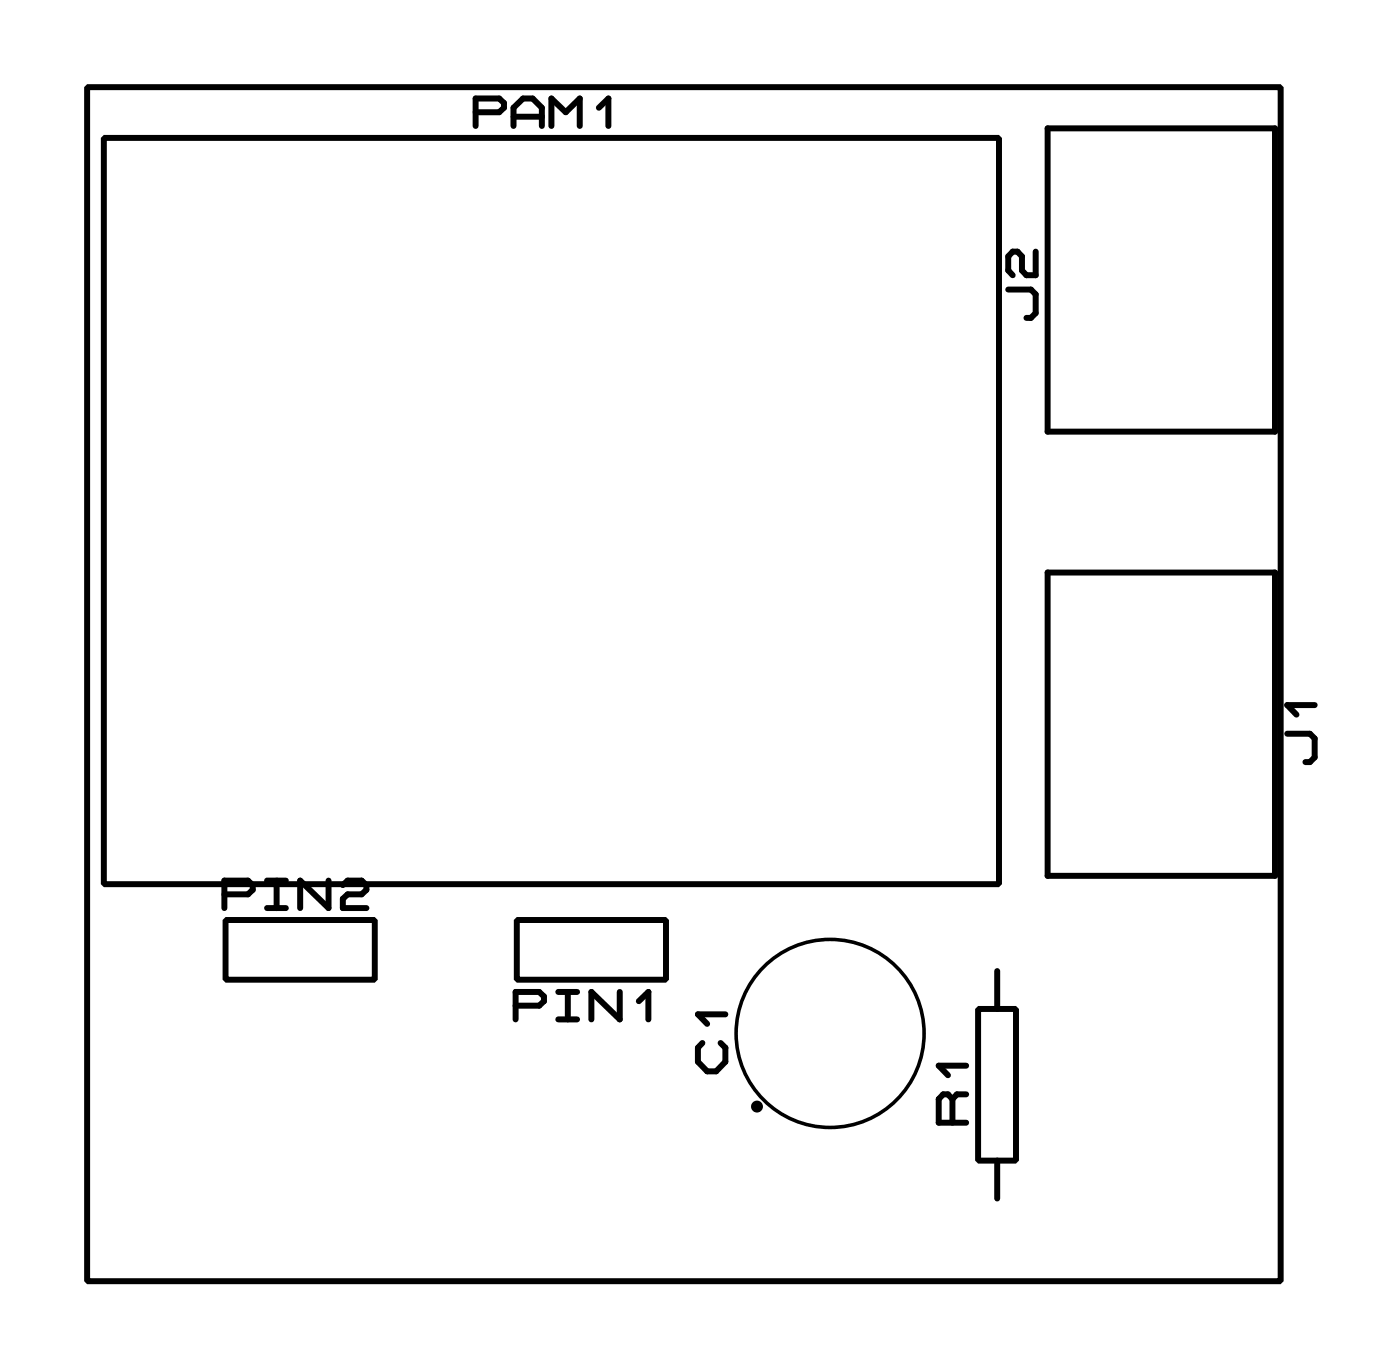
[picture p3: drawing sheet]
<svg xmlns="http://www.w3.org/2000/svg" width="47mm" height="46mm" viewBox="0 0 47 46" stroke-linecap="round" stroke-linejoin="round" font-family="sans-serif">
<g fill="none" stroke="#000" stroke-width=".2">
<path d="M2.9 2.9h40v40h-40zM3.5 4.6h30v25h-30zM15.9 3.8h.8l.2-.2v-.2l-.2-.1h-.8v.9M17.2 4.2v-.6l.3-.3h.3l.4 .3v.6M17.2 3.9h1M18.5 4.2v-.9l.5 .5 .4-.5v.9M20.1 3.6l.3-.3v.9M33.8 9.7h.7l.2 .2v.6l-.2 .1h-.1M34.7 8.4v.8h-.3l-.2-.1v-.5l-.1-.2h-.2l-.1 .2v.5l.1 .1M35.1 19.2h7.6v10.1h-7.6zM35.1 4.3h7.6v10.2h-7.6zM7.5 30h.8l.2-.2v-.2l-.2-.1h-.8v.9"/>
<path d="M7.6 30.8h5v2h-5zM8.9 29.5h.7M8.9 30.4h.7M9.3 29.5v.9M11 29.5v.9l-.9-.9v.9M11.5 29.6l.1-.1h.5l.2 .1v.2l-.2 .2h-.5l-.1 .1v.3h.8M17.3 33.7h.8l.1-.2v-.1l-.1-.2h-.8v.9M17.3 30.8h5v2h-5zM18.7 33.2h.6M18.7 34.1h.6M19 33.2v.9M20.8 33.2v.9l-1-.9v.9"/>
<path d="M21.4 33.5l.3-.3v.9M23.5 34.9l-.1 .2v.5l.3 .3h.3l.3-.3v-.5l-.2-.2M24.3 34h-.9l.3 .3M31.9 36.8l-.1-.1h-.2l-.1 .1v.8h.9M31.9 36.8v.8M32.4 36.7h-.3l-.2 .1M32.4 35.7h-.9l.3 .3M32.8 33.8h1.2v5.1h-1.2zM33.4 32.5v1.3M33.4 38.9v1.2M43.1 24.6h.8l.2 .1v.7l-.2 .1h-.2M44.1 23.6h-1l.3 .3"/>
<circle cx="25.4" cy="37.1" r=".1"/>
</g>
<circle cx="27.8" cy="34.6" r="3.2" fill="none" stroke="#000" stroke-width=".12"/>
</svg>
